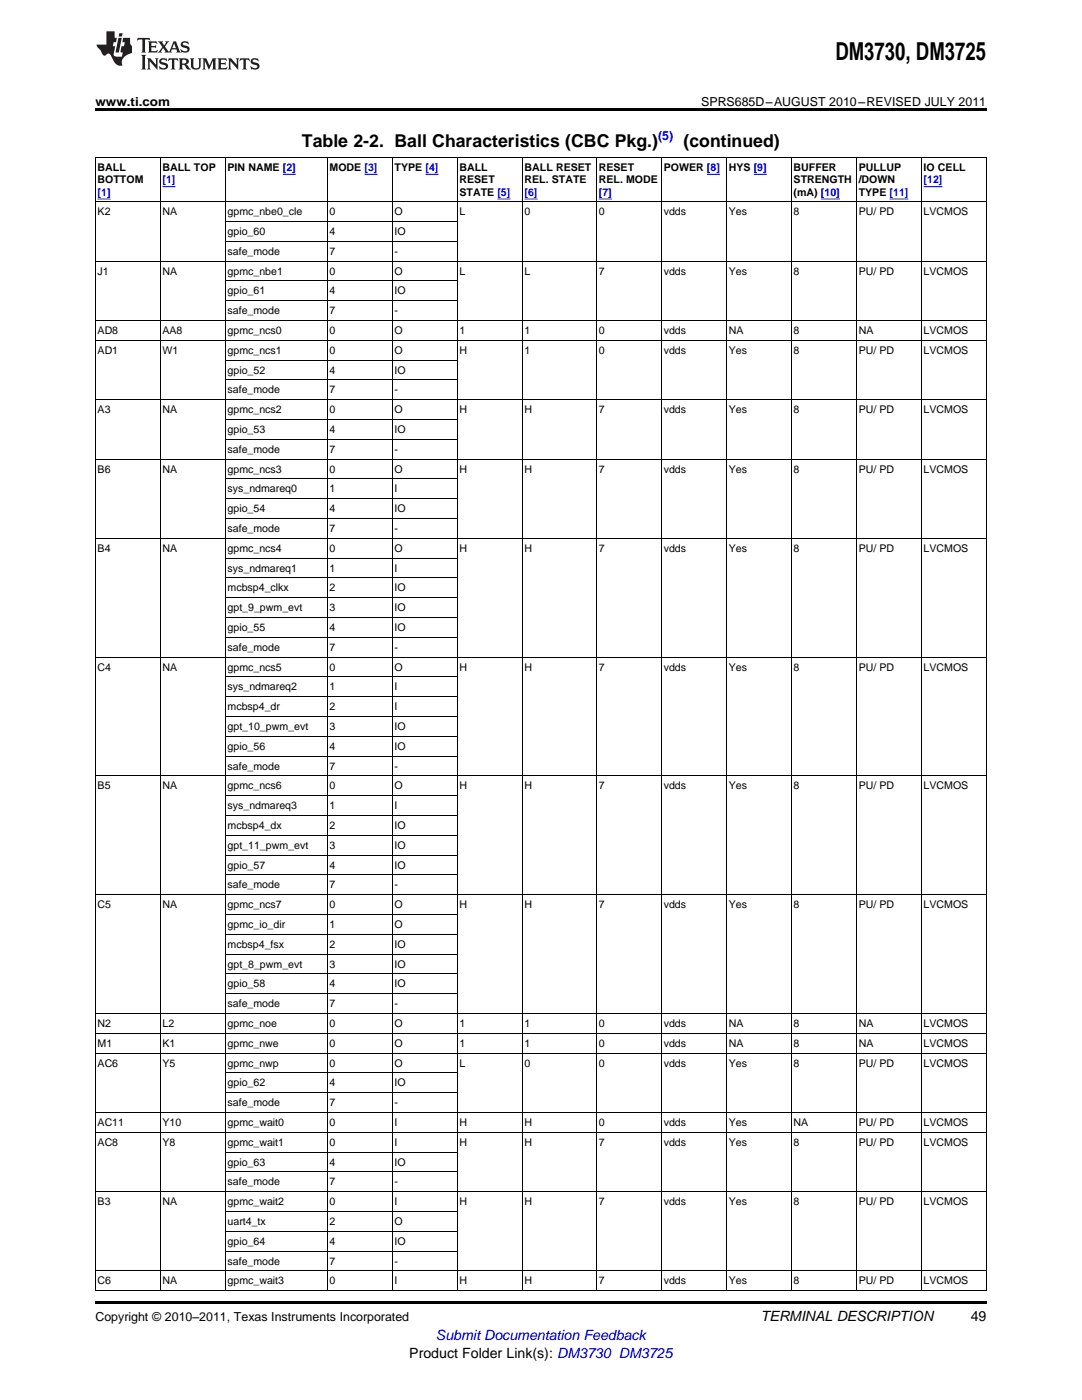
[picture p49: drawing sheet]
<svg xmlns="http://www.w3.org/2000/svg" width="216mm" height="279mm" viewBox="0 0 216 279" stroke-linecap="round" stroke-linejoin="round" font-family="sans-serif">
<defs><g id="words">
<text font-size="4.9" x="166.7" y="12">DM3730, DM3725</text>
<g font-size="3.5">
<text x="60.3" y="29.3">Table 2-2. Ball Characteristics (CBC Pkg.)</text>
<text x="136.4" y="29.3">(continued)</text>
</g>
<g font-size="2.8">
<text x="151.8" y="263.6">TERMINAL DESCRIPTION</text>
<text x="193.7" y="263.6">49</text>
<text x="81.7" y="270.9">Product Folder Link(s): DM3730 DM3725</text>
</g>
<text font-size="2.8" fill="#00f" x="87" y="267.4">Submit Documentation Feedback</text>
<g font-size="2.5">
<text x="19" y="21.1">www.ti.com</text>
<text x="139.9" y="21.1">SPRS685D–AUGUST 2010–REVISED JULY 2011</text>
<text x="19" y="263.6">Copyright © 2010–2011, Texas Instruments Incorporated</text>
</g>
<text font-size="2.5" fill="#00f" x="131.3" y="27.9">(5)</text>
<g font-size="2.1">
<text x="19.5" y="34.1">BALL</text>
<text x="32.4" y="34.1">BALL TOP</text>
<text x="45.4" y="34.1">PIN NAME [2]</text>
<text x="65.8" y="34.1">MODE [3]</text>
<text x="78.7" y="34.1">TYPE [4]</text>
<text x="91.7" y="34.1">BALL</text>
<text x="104.7" y="34.1">BALL RESET</text>
<text x="119.5" y="34.1">RESET</text>
<text x="132.4" y="34.1">POWER [8]</text>
<text x="145.4" y="34.1">HYS [9]</text>
<text x="158.4" y="34.1">BUFFER</text>
<text x="171.3" y="34.1">PULLUP</text>
<text x="184.3" y="34.1">IO CELL</text>
<text x="19.5" y="36.5">BOTTOM</text>
<text x="91.7" y="36.5">RESET</text>
<text x="91.7" y="39">STATE [5]</text>
<text x="104.7" y="36.5">REL. STATE</text>
<text x="119.5" y="36.5">REL. MODE</text>
<text x="158.4" y="36.5">STRENGTH</text>
<text x="158.4" y="39">(mA) [10]</text>
<text x="171.3" y="36.5">/DOWN</text>
<text x="171.3" y="39">TYPE [11]</text>
<text x="19.5" y="43">K2</text>
<text x="32.4" y="43">NA</text>
<text x="45.4" y="43">gpmc_nbe0_cle</text>
<text x="45.4" y="46.9">gpio_60</text>
<text x="65.8" y="43">0</text>
<text x="65.8" y="46.9">4</text>
<text x="78.7" y="43">O</text>
<text x="78.7" y="46.9">IO</text>
<text x="91.7" y="43">L</text>
<text x="104.7" y="43">0</text>
<text x="119.5" y="43">0</text>
<text x="132.4" y="43">vdds</text>
<text x="145.4" y="43">Yes</text>
<text x="158.4" y="43">8</text>
<text x="171.3" y="43">PU/ PD</text>
<text x="184.3" y="43">LVCMOS</text>
<text x="45.4" y="50.9">safe_mode</text>
<text x="65.8" y="50.9">7</text>
<text x="78.7" y="50.9">-</text>
<text x="19.5" y="54.8">J1</text>
<text x="32.4" y="54.8">NA</text>
<text x="45.4" y="54.8">gpmc_nbe1</text>
<text x="45.4" y="58.8">gpio_61</text>
<text x="65.8" y="54.8">0</text>
<text x="65.8" y="58.8">4</text>
<text x="78.7" y="54.8">O</text>
<text x="78.7" y="58.8">IO</text>
<text x="91.7" y="54.8">L</text>
<text x="104.7" y="54.8">L</text>
<text x="119.5" y="54.8">7</text>
<text x="132.4" y="54.8">vdds</text>
<text x="145.4" y="54.8">Yes</text>
<text x="158.4" y="54.8">8</text>
<text x="171.3" y="54.8">PU/ PD</text>
<text x="184.3" y="54.8">LVCMOS</text>
<text x="45.4" y="62.7">safe_mode</text>
<text x="65.8" y="62.7">7</text>
<text x="78.7" y="62.7">-</text>
<text x="19.5" y="66.7">AD8</text>
<text x="19.5" y="70.6">AD1</text>
<text x="32.4" y="66.7">AA8</text>
<text x="32.4" y="70.6">W1</text>
<text x="45.4" y="66.7">gpmc_ncs0</text>
<text x="45.4" y="70.6">gpmc_ncs1</text>
<text x="65.8" y="66.7">0</text>
<text x="65.8" y="70.6">0</text>
<text x="78.7" y="66.7">O</text>
<text x="78.7" y="70.6">O</text>
<text x="91.7" y="66.7">1</text>
<text x="91.7" y="70.6">H</text>
<text x="104.7" y="66.7">1</text>
<text x="104.7" y="70.6">1</text>
<text x="119.5" y="66.7">0</text>
<text x="119.5" y="70.6">0</text>
<text x="132.4" y="66.7">vdds</text>
<text x="132.4" y="70.6">vdds</text>
<text x="145.4" y="66.7">NA</text>
<text x="145.4" y="70.6">Yes</text>
<text x="158.4" y="66.7">8</text>
<text x="158.4" y="70.6">8</text>
<text x="171.3" y="66.7">NA</text>
<text x="171.3" y="70.6">PU/ PD</text>
<text x="184.3" y="66.7">LVCMOS</text>
<text x="184.3" y="70.6">LVCMOS</text>
<text x="45.4" y="74.6">gpio_52</text>
<text x="65.8" y="74.6">4</text>
<text x="78.7" y="74.6">IO</text>
<text x="19.5" y="82.5">A3</text>
<text x="32.4" y="82.5">NA</text>
<text x="45.4" y="78.5">safe_mode</text>
<text x="45.4" y="82.5">gpmc_ncs2</text>
<text x="65.8" y="78.5">7</text>
<text x="65.8" y="82.5">0</text>
<text x="78.7" y="78.5">-</text>
<text x="78.7" y="82.5">O</text>
<text x="91.7" y="82.5">H</text>
<text x="104.7" y="82.5">H</text>
<text x="119.5" y="82.5">7</text>
<text x="132.4" y="82.5">vdds</text>
<text x="145.4" y="82.5">Yes</text>
<text x="158.4" y="82.5">8</text>
<text x="171.3" y="82.5">PU/ PD</text>
<text x="184.3" y="82.5">LVCMOS</text>
<text x="45.4" y="86.4">gpio_53</text>
<text x="65.8" y="86.4">4</text>
<text x="78.7" y="86.4">IO</text>
<text x="19.5" y="94.3">B6</text>
<text x="32.4" y="94.3">NA</text>
<text x="45.4" y="90.4">safe_mode</text>
<text x="45.4" y="94.3">gpmc_ncs3</text>
<text x="65.8" y="90.4">7</text>
<text x="65.8" y="94.3">0</text>
<text x="78.7" y="90.4">-</text>
<text x="78.7" y="94.3">O</text>
<text x="91.7" y="94.3">H</text>
<text x="104.7" y="94.3">H</text>
<text x="119.5" y="94.3">7</text>
<text x="132.4" y="94.3">vdds</text>
<text x="145.4" y="94.3">Yes</text>
<text x="158.4" y="94.3">8</text>
<text x="171.3" y="94.3">PU/ PD</text>
<text x="184.3" y="94.3">LVCMOS</text>
<text x="45.4" y="98.3">sys_ndmareq0</text>
<text x="65.8" y="98.3">1</text>
<text x="78.7" y="98.3">I</text>
<text x="45.4" y="102.2">gpio_54</text>
<text x="45.4" y="106.2">safe_mode</text>
<text x="65.8" y="102.2">4</text>
<text x="65.8" y="106.2">7</text>
<text x="78.7" y="102.2">IO</text>
<text x="78.7" y="106.2">-</text>
<text x="19.5" y="110.1">B4</text>
<text x="32.4" y="110.1">NA</text>
<text x="45.4" y="110.1">gpmc_ncs4</text>
<text x="65.8" y="110.1">0</text>
<text x="78.7" y="110.1">O</text>
<text x="91.7" y="110.1">H</text>
<text x="104.7" y="110.1">H</text>
<text x="119.5" y="110.1">7</text>
<text x="132.4" y="110.1">vdds</text>
<text x="145.4" y="110.1">Yes</text>
<text x="158.4" y="110.1">8</text>
<text x="171.3" y="110.1">PU/ PD</text>
<text x="184.3" y="110.1">LVCMOS</text>
<text x="45.4" y="114.1">sys_ndmareq1</text>
<text x="45.4" y="118">mcbsp4_clkx</text>
<text x="65.8" y="114.1">1</text>
<text x="65.8" y="118">2</text>
<text x="78.7" y="114.1">I</text>
<text x="78.7" y="118">IO</text>
<text x="45.4" y="122">gpt_9_pwm_evt</text>
<text x="45.4" y="125.9">gpio_55</text>
<text x="65.8" y="122">3</text>
<text x="65.8" y="125.9">4</text>
<text x="78.7" y="122">IO</text>
<text x="78.7" y="125.9">IO</text>
<text x="45.4" y="129.9">safe_mode</text>
<text x="65.8" y="129.9">7</text>
<text x="78.7" y="129.9">-</text>
<text x="19.5" y="133.8">C4</text>
<text x="32.4" y="133.8">NA</text>
<text x="45.4" y="133.8">gpmc_ncs5</text>
<text x="45.4" y="137.8">sys_ndmareq2</text>
<text x="65.8" y="133.8">0</text>
<text x="65.8" y="137.8">1</text>
<text x="78.7" y="133.8">O</text>
<text x="78.7" y="137.8">I</text>
<text x="91.7" y="133.8">H</text>
<text x="104.7" y="133.8">H</text>
<text x="119.5" y="133.8">7</text>
<text x="132.4" y="133.8">vdds</text>
<text x="145.4" y="133.8">Yes</text>
<text x="158.4" y="133.8">8</text>
<text x="171.3" y="133.8">PU/ PD</text>
<text x="184.3" y="133.8">LVCMOS</text>
<text x="45.4" y="141.7">mcbsp4_dr</text>
<text x="65.8" y="141.7">2</text>
<text x="78.7" y="141.7">I</text>
<text x="45.4" y="145.7">gpt_10_pwm_evt</text>
<text x="45.4" y="149.6">gpio_56</text>
<text x="65.8" y="145.7">3</text>
<text x="65.8" y="149.6">4</text>
<text x="78.7" y="145.7">IO</text>
<text x="78.7" y="149.6">IO</text>
<text x="45.4" y="153.6">safe_mode</text>
<text x="65.8" y="153.6">7</text>
<text x="78.7" y="153.6">-</text>
<text x="19.5" y="157.6">B5</text>
<text x="32.4" y="157.6">NA</text>
<text x="45.4" y="157.6">gpmc_ncs6</text>
<text x="45.4" y="161.5">sys_ndmareq3</text>
<text x="65.8" y="157.6">0</text>
<text x="65.8" y="161.5">1</text>
<text x="78.7" y="157.6">O</text>
<text x="78.7" y="161.5">I</text>
<text x="91.7" y="157.6">H</text>
<text x="104.7" y="157.6">H</text>
<text x="119.5" y="157.6">7</text>
<text x="132.4" y="157.6">vdds</text>
<text x="145.4" y="157.6">Yes</text>
<text x="158.4" y="157.6">8</text>
<text x="171.3" y="157.6">PU/ PD</text>
<text x="184.3" y="157.6">LVCMOS</text>
<text x="45.4" y="165.5">mcbsp4_dx</text>
<text x="65.8" y="165.5">2</text>
<text x="78.7" y="165.5">IO</text>
<text x="45.4" y="169.4">gpt_11_pwm_evt</text>
<text x="45.4" y="173.4">gpio_57</text>
<text x="65.8" y="169.4">3</text>
<text x="65.8" y="173.4">4</text>
<text x="78.7" y="169.4">IO</text>
<text x="78.7" y="173.4">IO</text>
<text x="45.4" y="177.3">safe_mode</text>
<text x="65.8" y="177.3">7</text>
<text x="78.7" y="177.3">-</text>
<text x="19.5" y="181.3">C5</text>
<text x="32.4" y="181.3">NA</text>
<text x="45.4" y="181.3">gpmc_ncs7</text>
<text x="45.4" y="185.2">gpmc_io_dir</text>
<text x="65.8" y="181.3">0</text>
<text x="65.8" y="185.2">1</text>
<text x="78.7" y="181.3">O</text>
<text x="78.7" y="185.2">O</text>
<text x="91.7" y="181.3">H</text>
<text x="104.7" y="181.3">H</text>
<text x="119.5" y="181.3">7</text>
<text x="132.4" y="181.3">vdds</text>
<text x="145.4" y="181.3">Yes</text>
<text x="158.4" y="181.3">8</text>
<text x="171.3" y="181.3">PU/ PD</text>
<text x="184.3" y="181.3">LVCMOS</text>
<text x="45.4" y="189.2">mcbsp4_fsx</text>
<text x="65.8" y="189.2">2</text>
<text x="78.7" y="189.2">IO</text>
<text x="45.4" y="193.1">gpt_8_pwm_evt</text>
<text x="45.4" y="197.1">gpio_58</text>
<text x="65.8" y="193.1">3</text>
<text x="65.8" y="197.1">4</text>
<text x="78.7" y="193.1">IO</text>
<text x="78.7" y="197.1">IO</text>
<text x="45.4" y="201">safe_mode</text>
<text x="65.8" y="201">7</text>
<text x="78.7" y="201">-</text>
<text x="19.5" y="205">N2</text>
<text x="19.5" y="208.9">M1</text>
<text x="32.4" y="205">L2</text>
<text x="32.4" y="208.9">K1</text>
<text x="45.4" y="205">gpmc_noe</text>
<text x="45.4" y="208.9">gpmc_nwe</text>
<text x="65.8" y="205">0</text>
<text x="65.8" y="208.9">0</text>
<text x="78.7" y="205">O</text>
<text x="78.7" y="208.9">O</text>
<text x="91.7" y="205">1</text>
<text x="91.7" y="208.9">1</text>
<text x="104.7" y="205">1</text>
<text x="104.7" y="208.9">1</text>
<text x="119.5" y="205">0</text>
<text x="119.5" y="208.9">0</text>
<text x="132.4" y="205">vdds</text>
<text x="132.4" y="208.9">vdds</text>
<text x="145.4" y="205">NA</text>
<text x="145.4" y="208.9">NA</text>
<text x="158.4" y="205">8</text>
<text x="158.4" y="208.9">8</text>
<text x="171.3" y="205">NA</text>
<text x="171.3" y="208.9">NA</text>
<text x="184.3" y="205">LVCMOS</text>
<text x="184.3" y="208.9">LVCMOS</text>
<text x="19.5" y="212.9">AC6</text>
<text x="32.4" y="212.9">Y5</text>
<text x="45.4" y="212.9">gpmc_nwp</text>
<text x="65.8" y="212.9">0</text>
<text x="78.7" y="212.9">O</text>
<text x="91.7" y="212.9">L</text>
<text x="104.7" y="212.9">0</text>
<text x="119.5" y="212.9">0</text>
<text x="132.4" y="212.9">vdds</text>
<text x="145.4" y="212.9">Yes</text>
<text x="158.4" y="212.9">8</text>
<text x="171.3" y="212.9">PU/ PD</text>
<text x="184.3" y="212.9">LVCMOS</text>
<text x="45.4" y="216.8">gpio_62</text>
<text x="45.4" y="220.8">safe_mode</text>
<text x="65.8" y="216.8">4</text>
<text x="65.8" y="220.8">7</text>
<text x="78.7" y="216.8">IO</text>
<text x="78.7" y="220.8">-</text>
<text x="19.5" y="224.7">AC11</text>
<text x="32.4" y="224.7">Y10</text>
<text x="45.4" y="224.7">gpmc_wait0</text>
<text x="65.8" y="224.7">0</text>
<text x="78.7" y="224.7">I</text>
<text x="91.7" y="224.7">H</text>
<text x="104.7" y="224.7">H</text>
<text x="119.5" y="224.7">0</text>
<text x="132.4" y="224.7">vdds</text>
<text x="145.4" y="224.7">Yes</text>
<text x="158.4" y="224.7">NA</text>
<text x="171.3" y="224.7">PU/ PD</text>
<text x="184.3" y="224.7">LVCMOS</text>
<text x="19.5" y="228.7">AC8</text>
<text x="32.4" y="228.7">Y8</text>
<text x="45.4" y="228.7">gpmc_wait1</text>
<text x="45.4" y="232.6">gpio_63</text>
<text x="65.8" y="228.7">0</text>
<text x="65.8" y="232.6">4</text>
<text x="78.7" y="228.7">I</text>
<text x="78.7" y="232.6">IO</text>
<text x="91.7" y="228.7">H</text>
<text x="104.7" y="228.7">H</text>
<text x="119.5" y="228.7">7</text>
<text x="132.4" y="228.7">vdds</text>
<text x="145.4" y="228.7">Yes</text>
<text x="158.4" y="228.7">8</text>
<text x="171.3" y="228.7">PU/ PD</text>
<text x="184.3" y="228.7">LVCMOS</text>
<text x="45.4" y="236.6">safe_mode</text>
<text x="65.8" y="236.6">7</text>
<text x="78.7" y="236.6">-</text>
<text x="19.5" y="240.5">B3</text>
<text x="32.4" y="240.5">NA</text>
<text x="45.4" y="240.5">gpmc_wait2</text>
<text x="45.4" y="244.5">uart4_tx</text>
<text x="65.8" y="240.5">0</text>
<text x="65.8" y="244.5">2</text>
<text x="78.7" y="240.5">I</text>
<text x="78.7" y="244.5">O</text>
<text x="91.7" y="240.5">H</text>
<text x="104.7" y="240.5">H</text>
<text x="119.5" y="240.5">7</text>
<text x="132.4" y="240.5">vdds</text>
<text x="145.4" y="240.5">Yes</text>
<text x="158.4" y="240.5">8</text>
<text x="171.3" y="240.5">PU/ PD</text>
<text x="184.3" y="240.5">LVCMOS</text>
<text x="45.4" y="248.4">gpio_64</text>
<text x="65.8" y="248.4">4</text>
<text x="78.7" y="248.4">IO</text>
<text x="19.5" y="256.3">C6</text>
<text x="32.4" y="256.3">NA</text>
<text x="45.4" y="252.4">safe_mode</text>
<text x="45.4" y="256.3">gpmc_wait3</text>
<text x="65.8" y="252.4">7</text>
<text x="65.8" y="256.3">0</text>
<text x="78.7" y="252.4">-</text>
<text x="78.7" y="256.3">I</text>
<text x="91.7" y="256.3">H</text>
<text x="104.7" y="256.3">H</text>
<text x="119.5" y="256.3">7</text>
<text x="132.4" y="256.3">vdds</text>
<text x="145.4" y="256.3">Yes</text>
<text x="158.4" y="256.3">8</text>
<text x="171.3" y="256.3">PU/ PD</text>
<text x="184.3" y="256.3">LVCMOS</text>
</g>
<g font-size="2.1" fill="#00f">
<text x="19.5" y="39">[1]</text>
<text x="32.4" y="36.5">[1]</text>
<text x="104.7" y="39">[6]</text>
<text x="119.5" y="39">[7]</text>
<text x="184.3" y="36.5">[12]</text>
</g>
</g></defs>
<g fill="#231f20">
<path d="M27.5 7.6l-.1 .5 .4-.2h.6v.1v2.1l-.2 .4h1l-.3-.4v-2.1l.1-.1h.5l.5 .2-.2-.5zM29.5 8.3l.2 .3v1.5l-.2 .4h1.8l.2-.6a1.04 1.04 0 0 1-1.3 .2v-.7h.6l.3 .2v-.6l-.3 .2h-.6v-.6l.8-.1 .4 .3-.2-.5zM31.5 8.3l.9 1.1-.9 1.1h.8l-.2-.2 .5-.7 .4 .7-.2 .2h1.5l-.1-.2 .1-.4h.9l.1 .4-.2 .2h1l-.3-.3-.7-1.9h-.5l-.9 2-.8-1 .9-1h-.8l.1 .3-.3 .5-.4-.6 .2-.2zM34.7 8.6l.4 1h-.7zM36.3 8.4a.63 .63 0 0 0-.2 .7 .63 .63 0 0 0 .6 .4l.6 .2 .1 .2a.75 .75 0 0 1-.7 .4 .75 .75 0 0 1-.6-.5l.1 .7 .1-.1a1.11 1.11 0 0 0 1.5-.6 1.13 1.13 0 0 0-1.2-.8l-.1-.4a1.04 1.04 0 0 1 1.2 .2l-.2-.5-.1 .1-.5-.2zM28.2 10.9l.2 .4v2.2l-.2 .4h1l-.3-.4v-2.2l.3-.4zM29.3 11.6l.3 .4v1.5l-.3 .4h.8l-.2-.4v-1.3l1.5 1.7v-1.9l.2-.4h-.7l.2 .4v.9l-1.1-1.3zM32 11.8a.62 .62 0 0 0-.2 .7 .62 .62 0 0 0 .6 .4l.6 .1 .1 .3a.76 .76 0 0 1-.7 .3 .76 .76 0 0 1-.6-.4l.1 .7 .1-.1a1.11 1.11 0 0 0 1.5-.6 1.13 1.13 0 0 0-1.2-.8l-.1-.4a1.04 1.04 0 0 1 1.2 .2l-.2-.6-.1 .1-.5-.1zM33.7 11.6l-.2 .6a.61 .61 0 0 1 .8-.3v1.6l-.2 .4h.9l-.2-.4v-1.6a.63 .63 0 0 1 .8 .3l-.2-.6zM35.6 11.6l.3 .4v1.5l-.3 .4h1l-.2-.2v-.8l.5 .2a.76 .76 0 0 0 1.2 .7l-1-1a.58 .58 0 0 0 .6-.5 .58 .58 0 0 0-.5-.6zM36.4 11.9h.1a.45 .45 0 0 1 .5 .1 .45 .45 0 0 1 .1 .5l-.7 .2zM37.9 11.6l.2 .2a2.17 2.17 0 0 0 .3 1.9 .99 .99 0 0 0 1.6-.6v-1.1l.2-.4h-.7l.2 .2a1.92 1.92 0 0 1-.2 1.8 .6 .6 0 0 1-.9-.5v-1.1l.2-.4zM40.4 11.6l.2 .4v1.5l-.2 .4h.7l-.2-.4v-1.4l.8 1.8 .8-1.8v1.4l-.2 .4h.9l-.2-.4v-1.5l.2-.4h-.8l-.6 1.5-.6-1.5zM43.4 11.6l.2 .4v1.5l-.2 .4h1.8l.2-.6a1.04 1.04 0 0 1-1.3 .1v-.6h.5l.4 .2v-.6l-.4 .2h-.5v-.7h.8l.3 .3-.1-.6zM45.5 11.6l.2 .4v1.5l-.2 .4h.7l-.2-.4v-1.3l1.5 1.7v-1.9l.2-.4h-.7l.2 .4v.9l-1.1-1.3zM47.9 11.6l-.1 .6a.61 .61 0 0 1 .8-.3v1.6l-.3 .4h1l-.3-.4 .1-1.6a.63 .63 0 0 1 .7 .3l-.1-.6zM50.2 11.8a.62 .62 0 0 0-.2 .7 .62 .62 0 0 0 .6 .4l.6 .1 .2 .3a.76 .76 0 0 1-.8 .3 .76 .76 0 0 1-.6-.4l.1 .7 .2-.1a1.11 1.11 0 0 0 1.5-.6 1.13 1.13 0 0 0-1.3-.8l-.1-.4a1.04 1.04 0 0 1 1.2 .2l-.1-.6-.2 .1-.5-.1z"/>
<path d="M21.2 6.3v2.6h-1.9l.1 .4 .7 .9a.91 .91 0 0 0 1 .8 .56 .56 0 0 1 .5-.3 .56 .56 0 0 1 .5 .3l.4 .8a1.53 1.53 0 0 0 1.9 1.2 1.54 1.54 0 0 1 1-2.1l.9-.3v-1.4a1.52 1.52 0 0 1-.3-1.6h-1.4l-.2 .8h.5l-.2 .8h-.4l-.2 1v.2l.4 .1-.2 .8a1.93 1.93 0 0 1-1.6-.3l.3-1.8h-.5l.2-.8h.4l.2-.8h-.4v-1.3zM23.6 7.6l-.6 2.9h.7l.6-2.9zM23.8 6.6l-.1 .7h.6l.2-.7z"/>
</g>
<path d="M19 21.6h177.8v.6h-177.8zM19 259.7h177.8v.5h-177.8z" fill="#000"/>
<g fill="none" stroke="#000" stroke-width=".2">
<path d="M32 31.4v226.2M45 31.4v226.2M65.3 31.4v226.2M78.3 31.4v226.2M91.2 31.4v226.2M104.2 31.4v226.2M119 31.4v226.2M132 31.4v226.2M145 31.4v226.2M157.9 31.4v226.2M170.9 31.4v226.2M183.9 31.4v226.2"/>
<path d="M196.8 31.4h-177.7l-.1 226.2h177.8v-226.2M19 52.1h177.8M19 40.3h177.8M45 56.1h46.3M45 48.2h46.3M45 44.2h46.3M19 79.8h177.8M19 67.9h177.8M19 64h177.8M45 75.8h46.3M45 71.9h46.3M45 60h46.3"/>
<path d="M19 91.6h177.8M45 99.5h46.3M45 95.6h46.3M45 87.7h46.3M45 83.7h46.3M19 107.4h177.8M45 119.3h46.3M45 115.3h46.3M45 111.4h46.3M45 103.5h46.3M19 131.1h177.8M45 139h46.3"/>
<path d="M45 135.1h46.3M45 127.2h46.3M45 123.2h46.3M19 154.9h177.8M45 158.8h46.3M45 150.9h46.3M45 146.9h46.3M45 143h46.3M19 178.6h177.8M45 174.6h46.3M45 170.7h46.3M45 166.7h46.3"/>
<path d="M45 162.8h46.3M45 198.3h46.3M45 194.4h46.3M45 190.4h46.3M45 186.5h46.3M45 182.5h46.3M19 210.2h177.8M19 206.2h177.8M19 202.3h177.8M45 218.1h46.3M45 214.1h46.3M19 237.8h177.8"/>
<path d="M19 226h177.8M19 222h177.8M45 233.9h46.3M45 229.9h46.3M19 253.6h177.8M45 249.7h46.3M45 245.7h46.3M45 241.8h46.3"/>
</g>
<g fill="none" stroke="#00f" stroke-width=".2">
<path d="M19.5 39.7h2.6M32.4 37.3h2.6M56.4 34.8h2.6M72.7 34.8h2.6M84.9 34.8h2.6M99.3 39.7h2.5M104.7 39.7h2.6M119.5 39.7h2.6M141.1 34.8h2.6M150.4 34.8h2.6M163.8 39.7h3.8M177.5 39.7h3.8"/>
<path d="M184.3 37.3h3.8"/>
</g>
<use href="#words"/>
</svg>
